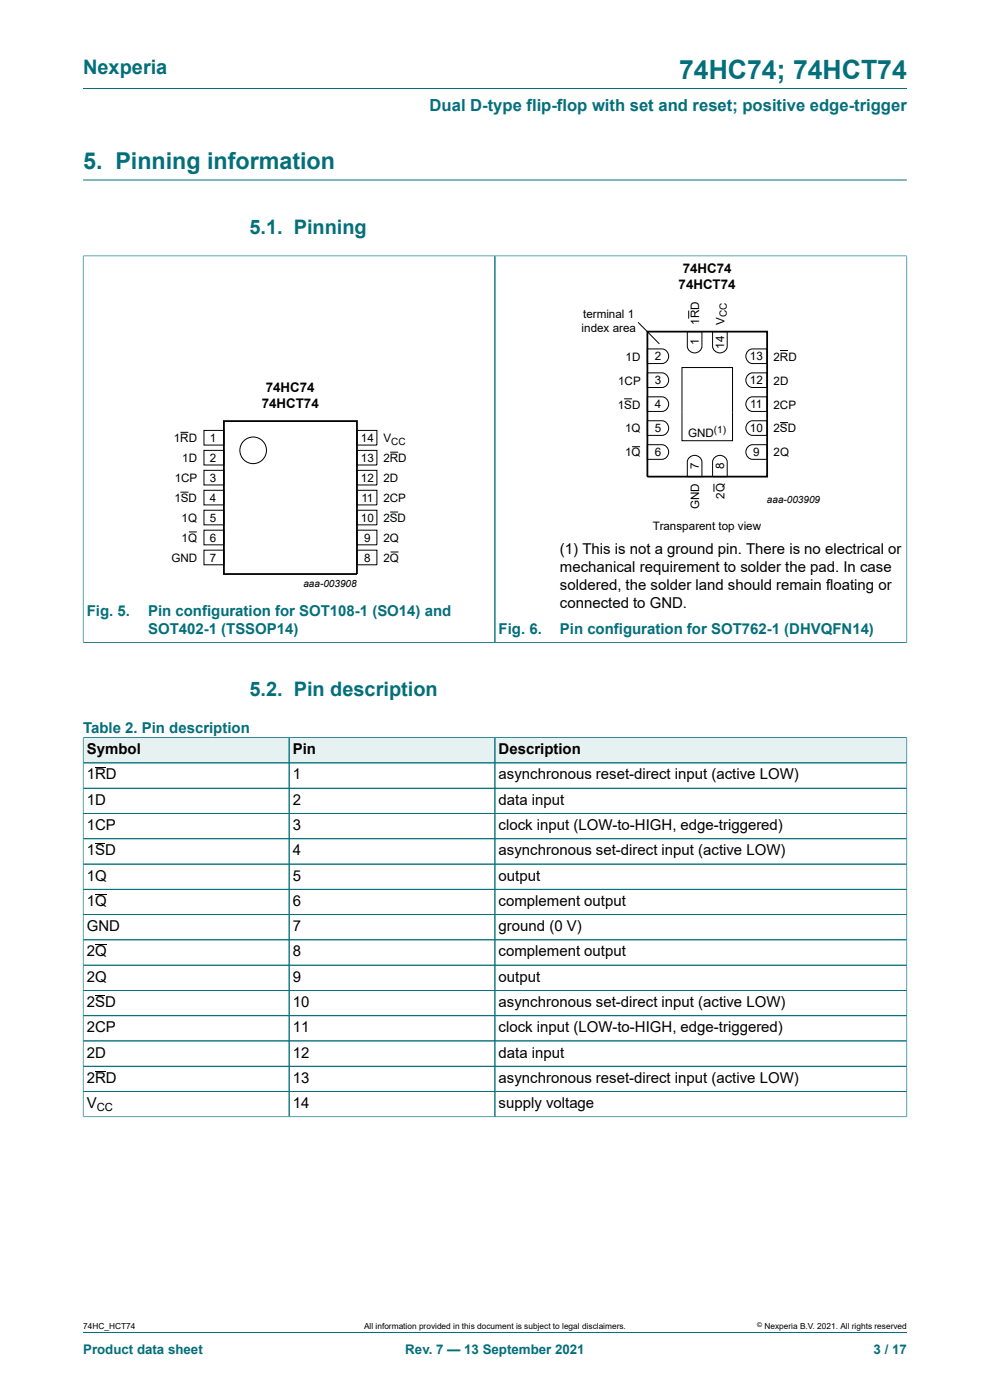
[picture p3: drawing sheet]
<svg xmlns="http://www.w3.org/2000/svg" width="210mm" height="297mm" viewBox="0 0 210 297" stroke-linecap="round" stroke-linejoin="round" font-family="sans-serif">
<defs><g id="words">
<text font-size="5.6" fill="#036f7b" x="144.1" y="16.8">74HC74; 74HCT74</text>
<text font-size="4.9" fill="#036f7b" x="17.6" y="35.9">5. Pinning information</text>
<g font-size="4.2" fill="#036f7b">
<text x="17.6" y="15.6">Nexperia</text>
<text x="52.9" y="49.7">5.1. Pinning</text>
<text x="52.9" y="147.7">5.2. Pin description</text>
</g>
<text font-size="3.5" fill="#036f7b" x="91.1" y="23.7">Dual D-type flip-flop with set and reset; positive edge-trigger</text>
<g font-size="3.2">
<text x="118.8" y="117.4">(1) This is not a ground pin. There is no electrical or</text>
<text x="118.8" y="121.3">mechanical requirement to solder the pad. In case</text>
<text x="118.8" y="125.1">soldered, the solder land should remain floating or</text>
<text x="118.8" y="128.9">connected to GND.</text>
<text x="18.4" y="160">Symbol</text>
<text x="62.1" y="160">Pin</text>
<text x="105.8" y="160">Description</text>
<text x="18.4" y="165.4">1RD</text>
<text x="62.1" y="165.4">1</text>
<text x="105.8" y="165.4">asynchronous reset-direct input (active LOW)</text>
<text x="18.4" y="170.7">1D</text>
<text x="62.1" y="170.7">2</text>
<text x="105.8" y="170.7">data input</text>
<text x="18.4" y="176.1">1CP</text>
<text x="62.1" y="176.1">3</text>
<text x="105.8" y="176.1">clock input (LOW-to-HIGH, edge-triggered)</text>
<text x="18.4" y="181.4">1SD</text>
<text x="62.1" y="181.4">4</text>
<text x="105.8" y="181.4">asynchronous set-direct input (active LOW)</text>
<text x="18.4" y="186.8">1Q</text>
<text x="62.1" y="186.8">5</text>
<text x="105.8" y="186.8">output</text>
<text x="18.4" y="192.2">1Q</text>
<text x="18.4" y="197.5">GND</text>
<text x="62.1" y="192.2">6</text>
<text x="62.1" y="197.5">7</text>
<text x="105.8" y="192.2">complement output</text>
<text x="105.8" y="197.5">ground (0 V)</text>
<text x="18.4" y="202.9">2Q</text>
<text x="62.1" y="202.9">8</text>
<text x="105.8" y="202.9">complement output</text>
<text x="18.4" y="208.3">2Q</text>
<text x="62.1" y="208.3">9</text>
<text x="105.8" y="208.3">output</text>
<text x="18.4" y="213.6">2SD</text>
<text x="62.1" y="213.6">10</text>
<text x="105.8" y="213.6">asynchronous set-direct input (active LOW)</text>
<text x="18.4" y="219">2CP</text>
<text x="62.1" y="219">11</text>
<text x="105.8" y="219">clock input (LOW-to-HIGH, edge-triggered)</text>
<text x="18.4" y="224.3">2D</text>
<text x="62.1" y="224.3">12</text>
<text x="105.8" y="224.3">data input</text>
<text x="18.4" y="229.7">2RD</text>
<text x="62.1" y="229.7">13</text>
<text x="105.8" y="229.7">asynchronous reset-direct input (active LOW)</text>
<text x="18.4" y="235.1">V</text>
<text x="62.1" y="235.1">14</text>
<text x="105.8" y="235.1">supply voltage</text>
</g>
<g font-size="3.2" fill="#036f7b">
<text x="18.4" y="130.6">Fig. 5.</text>
<text x="31.4" y="130.6">Pin configuration for SOT108-1 (SO14) and</text>
<text x="31.4" y="134.5">SOT402-1 (TSSOP14)</text>
<text x="105.8" y="134.5">Fig. 6.</text>
<text x="118.8" y="134.5">Pin configuration for SOT762-1 (DHVQFN14)</text>
<text x="17.6" y="155.4">Table 2. Pin description</text>
</g>
<g font-size="2.8">
<text x="144.8" y="57.9">74HC74</text>
<text x="143.9" y="61.3">74HCT74</text>
<text x="56.4" y="83.1">74HC74</text>
<text x="55.5" y="86.5">74HCT74</text>
</g>
<g font-size="2.8" fill="#036f7b">
<text x="17.6" y="287.2">Product data sheet</text>
<text x="86" y="287.2">Rev. 7 — 13 September 2021</text>
<text x="185.3" y="287.2">3 / 17</text>
</g>
<g font-size="2.5">
<text x="123.4" y="70.5">index area</text>
<text x="123.7" y="67.5">terminal 1</text>
<text x="148.3" y="68.9" transform="rotate(-90 148.3 68.9)">1RD</text>
<text x="153.7" y="68.9" transform="rotate(-90 153.7 68.9)">V</text>
<text x="132.7" y="76.5">1D</text>
<text x="138.9" y="76.4">2</text>
<text x="148.2" y="73.3" transform="rotate(-90 148.2 73.3)">1</text>
<text x="153.6" y="74" transform="rotate(-90 153.6 74)">14</text>
<text x="159.1" y="76.4">13</text>
<text x="164.1" y="76.5">2RD</text>
<text x="131.1" y="81.6">1CP</text>
<text x="138.9" y="81.5">3</text>
<text x="159.1" y="81.5">12</text>
<text x="164.1" y="81.6">2D</text>
<text x="131.1" y="86.7">1SD</text>
<text x="138.9" y="86.6">4</text>
<text x="159.1" y="86.6">11</text>
<text x="164.1" y="86.7">2CP</text>
<text x="36.9" y="93.8">1RD</text>
<text x="44.5" y="93.7">1</text>
<text x="76.6" y="93.7">14</text>
<text x="81.3" y="93.8">V</text>
<text x="132.6" y="91.7">1Q</text>
<text x="138.9" y="91.7">5</text>
<text x="146" y="92.6">GND</text>
<text x="159.1" y="91.7">10</text>
<text x="164.1" y="91.7">2SD</text>
<text x="38.7" y="98">1D</text>
<text x="44.5" y="98">2</text>
<text x="76.6" y="98">13</text>
<text x="81.3" y="98">2RD</text>
<text x="132.6" y="96.8">1Q</text>
<text x="138.9" y="96.8">6</text>
<text x="148.2" y="99.5" transform="rotate(-90 148.2 99.5)">7</text>
<text x="153.6" y="99.5" transform="rotate(-90 153.6 99.5)">8</text>
<text x="159.8" y="96.8">9</text>
<text x="164.1" y="96.8">2Q</text>
<text x="37" y="106.5">1SD</text>
<text x="37.1" y="102.3">1CP</text>
<text x="44.5" y="102.2">3</text>
<text x="44.5" y="106.4">4</text>
<text x="76.6" y="102.2">12</text>
<text x="76.7" y="106.4">11</text>
<text x="81.3" y="102.3">2D</text>
<text x="81.3" y="106.5">2CP</text>
<text x="153.7" y="105.8" transform="rotate(-90 153.7 105.8)">2Q</text>
<text x="38.5" y="110.7">1Q</text>
<text x="44.5" y="110.7">5</text>
<text x="76.6" y="110.7">10</text>
<text x="81.3" y="110.7">2SD</text>
<text x="138.5" y="112.4">Transparent top view</text>
<text x="148.3" y="108.1" transform="rotate(-90 148.3 108.1)">GND</text>
<text x="36.4" y="119.2">GND</text>
<text x="38.5" y="115">1Q</text>
<text x="44.5" y="114.9">6</text>
<text x="44.5" y="119.1">7</text>
<text x="77.3" y="119.2">8</text>
<text x="77.3" y="115">9</text>
<text x="81.3" y="115">2Q</text>
<text x="81.3" y="119.2">2Q</text>
</g>
<text font-size="2.4" x="20.5" y="235.7">CC</text>
<g font-size="2.1">
<text x="154.2" y="67.2" transform="rotate(-90 154.2 67.2)">CC</text>
<text x="83" y="94.3">CC</text>
<text x="151.4" y="91.9">(1)</text>
<text x="162.7" y="106.7">aaa-003909</text>
<text x="64.4" y="124.6">aaa-003908</text>
</g>
<g font-size="1.8">
<text x="17.6" y="282">74HC_HCT74</text>
<text x="77.2" y="282">All information provided in this document is subject to legal disclaimers.</text>
<text x="162.2" y="282">Nexperia B.V. 2021. All rights reserved</text>
</g>
<text font-size="1.4" x="160.6" y="281.6">©</text>
</g></defs>
<path d="M17.6 18.8h174.8M17.6 38.2h174.8M17.6 54.3h174.8M17.6 54.2v82.2M105 54.3v82M192.4 54.2v82.2M17.6 136.3h174.8" fill="none" stroke="#036f7b" stroke-width=".21"/>
<g fill="none" stroke="#000" stroke-width=".21">
<path d="M135.3 68.4l4.6 4.5M137.3 79.1h3.1a1.56 1.56 0 0 1 1.4 1.6 1.56 1.56 0 0 1-1.4 1.5h-3.1zM137.3 74h3.1a1.56 1.56 0 0 1 1.4 1.6 1.56 1.56 0 0 1-1.4 1.5h-3.1zM144.7 78h10.7v15.5h-10.7zM145.8 70.4h3.1v3.1a1.56 1.56 0 0 1-1.6 1.4 1.56 1.56 0 0 1-1.5-1.4zM146.1 65.9v1.7M151.2 70.4h3.1v3.1a1.56 1.56 0 0 1-1.6 1.4 1.56 1.56 0 0 1-1.5-1.4zM158.8 79.4l.8-.3h3.1v3.1h-3.1a1.57 1.57 0 0 1-1.3-1.1 1.57 1.57 0 0 1 .5-1.7zM158.8 74.3l.8-.3h3.1v3.1h-3.1a1.57 1.57 0 0 1-1.3-1.1 1.57 1.57 0 0 1 .5-1.7zM165.5 74.4h1.7M38.3 91.7h1.7M43.3 91.3h4.2v3.1h-4.2z"/>
<path d="M43.3 95.5h4.2v3.1h-4.2zM43.3 99.8h4.2v3.1h-4.2zM75.7 99.8h4.2v3.1h-4.2zM75.7 91.3h4.2v3.1h-4.2zM75.7 95.5h4.2v3.1h-4.2zM82.8 95.9h1.6M132.4 84.6h1.7M134.1 94.8h1.7M137.3 94.3h3.1a1.56 1.56 0 0 1 1.4 1.6 1.56 1.56 0 0 1-1.4 1.5h-3.1zM137.3 89.3h3.1a1.56 1.56 0 0 1 1.4 1.5 1.56 1.56 0 0 1-1.4 1.6h-3.1zM137.3 84.2h3.1a1.56 1.56 0 0 1 1.4 1.5 1.56 1.56 0 0 1-1.4 1.6h-3.1zM146.1 97.2a1.57 1.57 0 0 1 1.7-.5 1.57 1.57 0 0 1 1.1 1.3v3.1h-3.1v-3.1z"/>
<path d="M151.5 97.2a1.57 1.57 0 0 1 1.6-.5 1.57 1.57 0 0 1 1.2 1.3v3.1h-3.1v-3.1zM158.8 94.7l.8-.4h3.1v3.1h-3.1a1.57 1.57 0 0 1-1.3-1.1 1.57 1.57 0 0 1 .5-1.6zM158.8 89.6l.8-.3h3.1v3.1h-3.1a1.57 1.57 0 0 1-1.3-1.1 1.57 1.57 0 0 1 .5-1.7zM158.8 84.5l.8-.3h3.1v3.1h-3.1a1.57 1.57 0 0 1-1.3-1.1 1.57 1.57 0 0 1 .5-1.7zM165.5 89.6h1.7M38.3 104.4h1.7M40.1 112.8h1.7M43.3 104h4.2v3.1h-4.2zM43.3 108.2h4.2v3.1h-4.2zM43.3 112.5h4.2v3.1h-4.2zM43.3 116.7h4.2v3.1h-4.2zM75.7 116.7h4.2v3.1h-4.2z"/>
<path d="M75.7 108.2h4.2v3.1h-4.2zM75.7 112.5h4.2v3.1h-4.2zM75.7 104h4.2v3.1h-4.2zM82.8 108.6h1.6M82.8 117.1h1.7M151.4 102.6v1.7"/>
<circle cx="53.7" cy="95.5" r="2.82"/>
</g>
<path d="M137.3 70.4h25.4v30.7h-25.4zM47.5 89.3h28.2v32.5h-28.2z" fill="none" stroke="#000" stroke-width=".38"/>
<path d="M17.7 156.6h43.5v5.2h-43.5z" fill="#e6f1f2"/>
<path d="M17.6 156.4v5.5h43.7v-5.4h-43.7" fill="none" stroke="#036f7b" stroke-width=".21"/>
<path d="M61.4 156.6h43.5v5.2h-43.5z" fill="#e6f1f2"/>
<path d="M61.3 156.5h43.7v5.4h-43.7z" fill="none" stroke="#036f7b" stroke-width=".21"/>
<path d="M105.1 156.6h87.2v5.2h-87.2z" fill="#e6f1f2"/>
<g fill="none" stroke="#036f7b" stroke-width=".21">
<path d="M17.6 156.6v80.4M17.7 156.5h174.7M61.3 156.6v80.3M105 156.5v80.4M192.4 156.4v80.6M17.6 167.2h174.8M17.6 172.6h174.8M17.6 177.9h174.8M17.6 161.9h174.8M17.6 183.3h174.8M17.6 188.7h174.8M17.6 194h174.8"/>
<path d="M17.6 199.4h174.8M17.6 204.8h174.8M17.6 210.1h174.8M17.6 215.5h174.8M17.6 236.9h174.8M17.6 226.2h174.8M17.6 231.6h174.8M192.4 220.8h-174.8M17.6 282.6h174.8"/>
</g>
<path d="M20.2 162.9h2.3M20.2 178.9h2.1M20.2 189.7h2.4M20.2 200.4h2.4M20.2 211.1h2.1M20.2 227.2h2.3" fill="none" stroke="#000" stroke-width=".21"/>
<use href="#words"/>
</svg>
